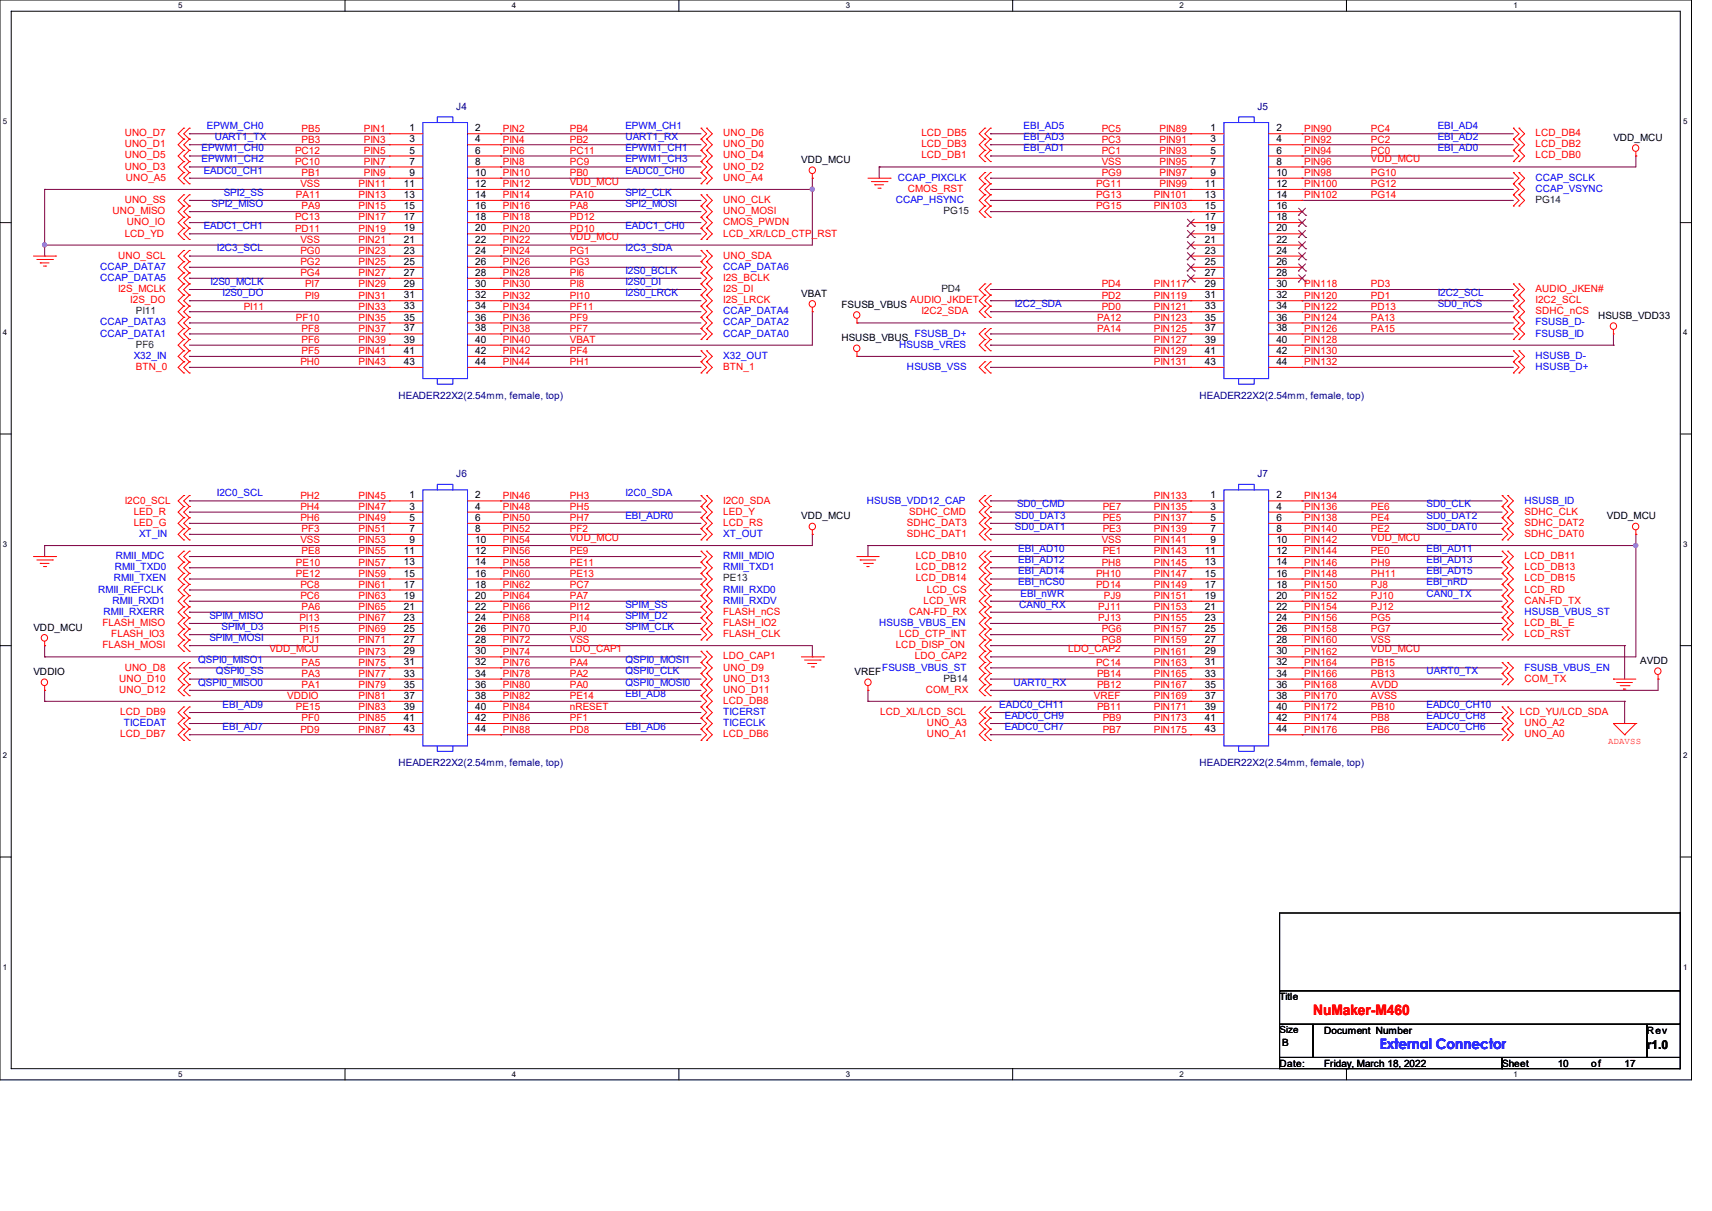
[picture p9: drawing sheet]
<svg xmlns="http://www.w3.org/2000/svg" width="297mm" height="210mm" viewBox="0 0 297 210" stroke-linecap="round" stroke-linejoin="round" font-family="sans-serif">
<defs><g id="words">
<text font-size="2.5" fill="#f00" x="227.8" y="176.1">NuMaker-M460</text>
<text font-size="2.5" fill="#00f" x="239.4" y="181.9">External Connector</text>
<text font-size="2.1" x="285.7" y="181.9">r1.0</text>
<g font-size="1.7" fill="#f00">
<text x="21.6" y="23.6">UNO_D7</text>
<text x="52.3" y="22.8">PB5</text>
<text x="63.1" y="22.8">PIN1</text>
<text x="87.2" y="22.8">PIN2</text>
<text x="98.8" y="22.8">PB4</text>
<text x="125.5" y="23.6">UNO_D6</text>
<text x="159.8" y="23.6">LCD_DB5</text>
<text x="191.1" y="22.8">PC5</text>
<text x="201.2" y="22.8">PIN89</text>
<text x="226.3" y="22.8">PIN90</text>
<text x="237.8" y="22.8">PC4</text>
<text x="266.4" y="23.6">LCD_DB4</text>
<text x="21.6" y="29.4">UNO_D3</text>
<text x="21.6" y="27.5">UNO_D5</text>
<text x="21.6" y="25.6">UNO_D1</text>
<text x="51.2" y="26.7">PC12</text>
<text x="51.2" y="28.6">PC10</text>
<text x="52.3" y="24.7">PB3</text>
<text x="63.1" y="24.7">PIN3</text>
<text x="63.1" y="26.7">PIN5</text>
<text x="63.1" y="28.6">PIN7</text>
<text x="87.2" y="24.7">PIN4</text>
<text x="87.2" y="26.7">PIN6</text>
<text x="87.2" y="28.6">PIN8</text>
<text x="98.8" y="24.7">PB2</text>
<text x="98.8" y="26.7">PC11</text>
<text x="98.8" y="28.6">PC9</text>
<text x="125.5" y="29.4">UNO_D2</text>
<text x="125.5" y="27.5">UNO_D4</text>
<text x="125.5" y="25.6">UNO_D0</text>
<text x="159.8" y="27.5">LCD_DB1</text>
<text x="159.8" y="25.6">LCD_DB3</text>
<text x="191.1" y="24.7">PC3</text>
<text x="191.1" y="26.7">PC1</text>
<text x="191.1" y="28.6">VSS</text>
<text x="201.2" y="24.7">PIN91</text>
<text x="201.2" y="26.7">PIN93</text>
<text x="201.2" y="28.6">PIN95</text>
<text x="226.3" y="24.7">PIN92</text>
<text x="226.3" y="26.7">PIN94</text>
<text x="226.3" y="28.6">PIN96</text>
<text x="237.8" y="24.7">PC2</text>
<text x="237.8" y="26.7">PC0</text>
<text x="237.8" y="28.2">VDD_MCU</text>
<text x="266.4" y="27.5">LCD_DB0</text>
<text x="266.4" y="25.6">LCD_DB2</text>
<text x="21.6" y="35.2">UNO_SS</text>
<text x="21.8" y="31.4">UNO_A5</text>
<text x="51.3" y="34.4">PA11</text>
<text x="52.1" y="32.5">VSS</text>
<text x="52.3" y="30.5">PB1</text>
<text x="62.2" y="32.5">PIN11</text>
<text x="62.2" y="34.4">PIN13</text>
<text x="63.1" y="30.5">PIN9</text>
<text x="87.2" y="30.5">PIN10</text>
<text x="87.2" y="32.5">PIN12</text>
<text x="87.2" y="34.4">PIN14</text>
<text x="98.8" y="32">VDD_MCU</text>
<text x="98.8" y="30.5">PB0</text>
<text x="98.8" y="34.4">PA10</text>
<text x="125.5" y="31.4">UNO_A4</text>
<text x="125.5" y="35.2">UNO_CLK</text>
<text x="157.5" y="33.3">CMOS_RST</text>
<text x="190.2" y="32.5">PG11</text>
<text x="190.2" y="34.4">PG13</text>
<text x="191.1" y="30.5">PG9</text>
<text x="200.2" y="34.4">PIN101</text>
<text x="201.2" y="30.5">PIN97</text>
<text x="201.2" y="32.5">PIN99</text>
<text x="226.3" y="30.5">PIN98</text>
<text x="226.3" y="32.5">PIN100</text>
<text x="226.3" y="34.4">PIN102</text>
<text x="237.8" y="30.5">PG10</text>
<text x="237.8" y="32.5">PG12</text>
<text x="237.8" y="34.4">PG14</text>
<text x="19.5" y="37.1">UNO_MISO</text>
<text x="21.6" y="41">LCD_YD</text>
<text x="22" y="39.1">UNO_IO</text>
<text x="51.2" y="38.2">PC13</text>
<text x="51.2" y="40.2">PD11</text>
<text x="52.3" y="36.3">PA9</text>
<text x="62.2" y="36.3">PIN15</text>
<text x="62.2" y="38.2">PIN17</text>
<text x="62.2" y="40.2">PIN19</text>
<text x="87.2" y="36.3">PIN16</text>
<text x="87.2" y="38.2">PIN18</text>
<text x="87.2" y="40.2">PIN20</text>
<text x="98.8" y="41.7">VDD_MCU</text>
<text x="98.8" y="36.3">PA8</text>
<text x="98.8" y="38.2">PD12</text>
<text x="98.8" y="40.2">PD10</text>
<text x="125.5" y="37.1">UNO_MOSI</text>
<text x="125.5" y="41">LCD_XR/LCD_CTP_RST</text>
<text x="125.5" y="39.1">CMOS_PWDN</text>
<text x="190.2" y="36.3">PG15</text>
<text x="200.2" y="36.3">PIN103</text>
<text x="20.5" y="44.9">UNO_SCL</text>
<text x="52.1" y="42.1">VSS</text>
<text x="52.1" y="44">PG0</text>
<text x="52.1" y="46">PG2</text>
<text x="52.1" y="47.9">PG4</text>
<text x="62.2" y="42.1">PIN21</text>
<text x="62.2" y="44">PIN23</text>
<text x="62.2" y="46">PIN25</text>
<text x="62.2" y="47.9">PIN27</text>
<text x="87.2" y="42.1">PIN22</text>
<text x="87.2" y="44">PIN24</text>
<text x="87.2" y="46">PIN26</text>
<text x="87.2" y="47.9">PIN28</text>
<text x="98.8" y="44">PG1</text>
<text x="98.8" y="46">PG3</text>
<text x="98.8" y="47.9">PI6</text>
<text x="125.5" y="44.9">UNO_SDA</text>
<text x="20.5" y="50.7">I2S_MCLK</text>
<text x="22.6" y="52.6">I2S_DO</text>
<text x="42.3" y="53.7">PI11</text>
<text x="52.9" y="49.8">PI7</text>
<text x="52.9" y="51.8">PI9</text>
<text x="62.2" y="49.8">PIN29</text>
<text x="62.2" y="51.8">PIN31</text>
<text x="62.2" y="53.7">PIN33</text>
<text x="87.2" y="49.8">PIN30</text>
<text x="87.2" y="51.8">PIN32</text>
<text x="87.2" y="53.7">PIN34</text>
<text x="98.8" y="49.8">PI8</text>
<text x="98.8" y="51.8">PI10</text>
<text x="98.8" y="53.7">PF11</text>
<text x="125.5" y="52.6">I2S_LRCK</text>
<text x="125.5" y="50.7">I2S_DI</text>
<text x="125.5" y="48.7">I2S_BCLK</text>
<text x="157.9" y="52.6">AUDIO_JKDET</text>
<text x="191.1" y="49.8">PD4</text>
<text x="191.1" y="51.8">PD2</text>
<text x="191.1" y="53.7">PD0</text>
<text x="200.2" y="49.8">PIN117</text>
<text x="200.2" y="51.8">PIN119</text>
<text x="200.2" y="53.7">PIN121</text>
<text x="226.3" y="49.8">PIN118</text>
<text x="226.3" y="53.7">PIN122</text>
<text x="226.3" y="51.8">PIN120</text>
<text x="237.8" y="49.8">PD3</text>
<text x="237.8" y="53.7">PD13</text>
<text x="237.8" y="51.8">PD1</text>
<text x="266.4" y="52.6">I2C2_SCL</text>
<text x="266.4" y="50.7">AUDIO_JKEN#</text>
<text x="51.3" y="55.6">PF10</text>
<text x="52.3" y="57.5">PF8</text>
<text x="52.3" y="59.5">PF6</text>
<text x="62.2" y="57.5">PIN37</text>
<text x="62.2" y="59.5">PIN39</text>
<text x="62.2" y="55.6">PIN35</text>
<text x="87.2" y="57.5">PIN38</text>
<text x="87.2" y="59.5">PIN40</text>
<text x="87.2" y="55.6">PIN36</text>
<text x="98.8" y="57.5">PF7</text>
<text x="98.8" y="59.5">VBAT</text>
<text x="98.8" y="55.6">PF9</text>
<text x="159.8" y="54.5">I2C2_SDA</text>
<text x="190.3" y="57.5">PA14</text>
<text x="190.3" y="55.6">PA12</text>
<text x="200.2" y="57.5">PIN125</text>
<text x="200.2" y="59.5">PIN127</text>
<text x="200.2" y="55.6">PIN123</text>
<text x="226.3" y="57.5">PIN126</text>
<text x="226.3" y="59.5">PIN128</text>
<text x="226.3" y="55.6">PIN124</text>
<text x="237.8" y="57.5">PA15</text>
<text x="237.8" y="55.6">PA13</text>
<text x="266.4" y="54.5">SDHC_nCS</text>
<text x="23.6" y="64.2">BTN_0</text>
<text x="52.1" y="63.3">PH0</text>
<text x="52.3" y="61.4">PF5</text>
<text x="62.2" y="61.4">PIN41</text>
<text x="62.2" y="63.3">PIN43</text>
<text x="87.2" y="61.4">PIN42</text>
<text x="87.2" y="63.3">PIN44</text>
<text x="98.8" y="61.4">PF4</text>
<text x="98.8" y="63.3">PH1</text>
<text x="125.5" y="64.2">BTN_1</text>
<text x="200.2" y="61.4">PIN129</text>
<text x="200.2" y="63.3">PIN131</text>
<text x="226.3" y="61.4">PIN130</text>
<text x="226.3" y="63.3">PIN132</text>
<text x="21.6" y="87.3">I2C0_SCL</text>
<text x="23.2" y="89.3">LED_R</text>
<text x="52.1" y="86.5">PH2</text>
<text x="52.1" y="88.4">PH4</text>
<text x="62.2" y="86.5">PIN45</text>
<text x="62.2" y="88.4">PIN47</text>
<text x="87.2" y="86.5">PIN46</text>
<text x="87.2" y="88.4">PIN48</text>
<text x="98.8" y="86.5">PH3</text>
<text x="98.8" y="88.4">PH5</text>
<text x="125.5" y="87.3">I2C0_SDA</text>
<text x="125.5" y="89.3">LED_Y</text>
<text x="157.7" y="89.3">SDHC_CMD</text>
<text x="191.3" y="88.4">PE7</text>
<text x="200.2" y="86.5">PIN133</text>
<text x="200.2" y="88.4">PIN135</text>
<text x="226.3" y="86.5">PIN134</text>
<text x="226.3" y="88.4">PIN136</text>
<text x="237.8" y="88.4">PE6</text>
<text x="264.5" y="89.3">SDHC_CLK</text>
<text x="23.2" y="91.2">LED_G</text>
<text x="52.1" y="90.4">PH6</text>
<text x="52.1" y="94.2">VSS</text>
<text x="52.3" y="92.3">PF3</text>
<text x="62.2" y="90.4">PIN49</text>
<text x="62.2" y="92.3">PIN51</text>
<text x="62.2" y="94.2">PIN53</text>
<text x="87.2" y="90.4">PIN50</text>
<text x="87.2" y="92.3">PIN52</text>
<text x="87.2" y="94.2">PIN54</text>
<text x="98.8" y="93.8">VDD_MCU</text>
<text x="98.8" y="90.4">PH7</text>
<text x="98.8" y="92.3">PF2</text>
<text x="125.5" y="91.2">LCD_RS</text>
<text x="157.3" y="93.1">SDHC_DAT1</text>
<text x="157.3" y="91.2">SDHC_DAT3</text>
<text x="191.1" y="94.2">VSS</text>
<text x="191.3" y="90.4">PE5</text>
<text x="191.3" y="92.3">PE3</text>
<text x="200.2" y="90.4">PIN137</text>
<text x="200.2" y="92.3">PIN139</text>
<text x="200.2" y="94.2">PIN141</text>
<text x="226.3" y="90.4">PIN138</text>
<text x="226.3" y="92.3">PIN140</text>
<text x="226.3" y="94.2">PIN142</text>
<text x="237.8" y="90.4">PE4</text>
<text x="237.8" y="92.3">PE2</text>
<text x="237.8" y="93.8">VDD_MCU</text>
<text x="264.5" y="93.1">SDHC_DAT0</text>
<text x="264.5" y="91.2">SDHC_DAT2</text>
<text x="51.3" y="98.1">PE10</text>
<text x="51.3" y="100">PE12</text>
<text x="52.1" y="101.9">PC8</text>
<text x="52.3" y="96.1">PE8</text>
<text x="62.2" y="96.1">PIN55</text>
<text x="62.2" y="98.1">PIN57</text>
<text x="62.2" y="100">PIN59</text>
<text x="62.2" y="101.9">PIN61</text>
<text x="87.2" y="96.1">PIN56</text>
<text x="87.2" y="98.1">PIN58</text>
<text x="87.2" y="100">PIN60</text>
<text x="87.2" y="101.9">PIN62</text>
<text x="98.8" y="96.1">PE9</text>
<text x="98.8" y="98.1">PE11</text>
<text x="98.8" y="100">PE13</text>
<text x="98.8" y="101.9">PC7</text>
<text x="158.9" y="97">LCD_DB10</text>
<text x="158.9" y="98.9">LCD_DB12</text>
<text x="158.9" y="100.8">LCD_DB14</text>
<text x="190.2" y="100">PH10</text>
<text x="190.2" y="101.9">PD14</text>
<text x="191.1" y="98.1">PH8</text>
<text x="191.3" y="96.1">PE1</text>
<text x="200.2" y="96.1">PIN143</text>
<text x="200.2" y="98.1">PIN145</text>
<text x="200.2" y="100">PIN147</text>
<text x="200.2" y="101.9">PIN149</text>
<text x="226.3" y="98.1">PIN146</text>
<text x="226.3" y="96.1">PIN144</text>
<text x="226.3" y="100">PIN148</text>
<text x="226.3" y="101.9">PIN150</text>
<text x="237.8" y="98.1">PH9</text>
<text x="237.8" y="96.1">PE0</text>
<text x="237.8" y="100">PH11</text>
<text x="237.8" y="101.9">PJ8</text>
<text x="264.5" y="97">LCD_DB11</text>
<text x="264.5" y="98.9">LCD_DB13</text>
<text x="264.5" y="100.8">LCD_DB15</text>
<text x="51.9" y="107.7">PI13</text>
<text x="52.1" y="103.9">PC6</text>
<text x="52.3" y="105.8">PA6</text>
<text x="62.2" y="103.9">PIN63</text>
<text x="62.2" y="105.8">PIN65</text>
<text x="62.2" y="107.7">PIN67</text>
<text x="87.2" y="103.9">PIN64</text>
<text x="87.2" y="105.8">PIN66</text>
<text x="87.2" y="107.7">PIN68</text>
<text x="98.8" y="103.9">PA7</text>
<text x="98.8" y="105.8">PI12</text>
<text x="98.8" y="107.7">PI14</text>
<text x="125.5" y="106.6">FLASH_nCS</text>
<text x="157.7" y="106.6">CAN-FD_RX</text>
<text x="160.2" y="104.7">LCD_WR</text>
<text x="160.8" y="102.8">LCD_CS</text>
<text x="190.5" y="105.8">PJ11</text>
<text x="190.5" y="107.7">PJ13</text>
<text x="191.5" y="103.9">PJ9</text>
<text x="200.2" y="103.9">PIN151</text>
<text x="200.2" y="105.8">PIN153</text>
<text x="200.2" y="107.7">PIN155</text>
<text x="226.3" y="105.8">PIN154</text>
<text x="226.3" y="103.9">PIN152</text>
<text x="226.3" y="107.7">PIN156</text>
<text x="237.8" y="105.8">PJ12</text>
<text x="237.8" y="103.9">PJ10</text>
<text x="237.8" y="107.7">PG5</text>
<text x="264.5" y="104.7">CAN-FD_TX</text>
<text x="264.5" y="102.8">LCD_RD</text>
<text x="17.8" y="112.4">FLASH_MOSI</text>
<text x="17.8" y="108.6">FLASH_MISO</text>
<text x="19.3" y="110.5">FLASH_IO3</text>
<text x="46.7" y="113.1">VDD_MCU</text>
<text x="51.9" y="109.7">PI15</text>
<text x="52.5" y="111.6">PJ1</text>
<text x="62.2" y="109.7">PIN69</text>
<text x="62.2" y="111.6">PIN71</text>
<text x="62.2" y="113.5">PIN73</text>
<text x="87.2" y="109.7">PIN70</text>
<text x="87.2" y="111.6">PIN72</text>
<text x="87.2" y="113.5">PIN74</text>
<text x="98.8" y="113.1">LDO_CAP1</text>
<text x="98.8" y="109.7">PJ0</text>
<text x="98.8" y="111.6">VSS</text>
<text x="125.5" y="110.5">FLASH_CLK</text>
<text x="125.5" y="108.6">FLASH_IO2</text>
<text x="155.4" y="112.4">LCD_DISP_ON</text>
<text x="156" y="110.5">LCD_CTP_INT</text>
<text x="185.3" y="113.1">LDO_CAP2</text>
<text x="191.1" y="109.7">PG6</text>
<text x="191.1" y="111.6">PG8</text>
<text x="200.2" y="109.7">PIN157</text>
<text x="200.2" y="111.6">PIN159</text>
<text x="200.2" y="113.5">PIN161</text>
<text x="226.3" y="109.7">PIN158</text>
<text x="226.3" y="113.5">PIN162</text>
<text x="226.3" y="111.6">PIN160</text>
<text x="237.8" y="109.7">PG7</text>
<text x="237.8" y="111.6">VSS</text>
<text x="237.8" y="113.1">VDD_MCU</text>
<text x="264.5" y="108.6">LCD_BL_E</text>
<text x="264.5" y="110.5">LCD_RST</text>
<text x="20.7" y="118.2">UNO_D10</text>
<text x="21.6" y="116.3">UNO_D8</text>
<text x="52.3" y="115.4">PA5</text>
<text x="52.3" y="117.4">PA3</text>
<text x="52.3" y="119.3">PA1</text>
<text x="62.2" y="115.4">PIN75</text>
<text x="62.2" y="117.4">PIN77</text>
<text x="62.2" y="119.3">PIN79</text>
<text x="87.2" y="115.4">PIN76</text>
<text x="87.2" y="117.4">PIN78</text>
<text x="87.2" y="119.3">PIN80</text>
<text x="98.8" y="115.4">PA4</text>
<text x="98.8" y="117.4">PA2</text>
<text x="98.8" y="119.3">PA0</text>
<text x="125.5" y="116.3">UNO_D9</text>
<text x="125.5" y="118.2">UNO_D13</text>
<text x="125.5" y="114.3">LDO_CAP1</text>
<text x="158.7" y="114.3">LDO_CAP2</text>
<text x="190.2" y="115.4">PC14</text>
<text x="190.3" y="117.4">PB14</text>
<text x="190.3" y="119.3">PB12</text>
<text x="200.2" y="115.4">PIN163</text>
<text x="200.2" y="117.4">PIN165</text>
<text x="200.2" y="119.3">PIN167</text>
<text x="226.3" y="115.4">PIN164</text>
<text x="226.3" y="117.4">PIN166</text>
<text x="226.3" y="119.3">PIN168</text>
<text x="237.8" y="115.4">PB15</text>
<text x="237.8" y="117.4">PB13</text>
<text x="237.8" y="119.3">AVDD</text>
<text x="264.5" y="118.2">COM_TX</text>
<text x="20.7" y="120.1">UNO_D12</text>
<text x="20.9" y="124">LCD_DB9</text>
<text x="49.8" y="121.2">VDDIO</text>
<text x="51.3" y="123.2">PE15</text>
<text x="52.3" y="125.1">PF0</text>
<text x="62.2" y="121.2">PIN81</text>
<text x="62.2" y="123.2">PIN83</text>
<text x="62.2" y="125.1">PIN85</text>
<text x="87.2" y="121.2">PIN82</text>
<text x="87.2" y="123.2">PIN84</text>
<text x="87.2" y="125.1">PIN86</text>
<text x="98.8" y="121.2">PE14</text>
<text x="98.8" y="123.2">nRESET</text>
<text x="98.8" y="125.1">PF1</text>
<text x="125.5" y="120.1">UNO_D11</text>
<text x="125.5" y="122.1">LCD_DB8</text>
<text x="152.7" y="124">LCD_XL/LCD_SCL</text>
<text x="160.6" y="120.1">COM_RX</text>
<text x="160.8" y="125.9">UNO_A3</text>
<text x="189.8" y="121.2">VREF</text>
<text x="190.3" y="123.2">PB11</text>
<text x="191.3" y="125.1">PB9</text>
<text x="200.2" y="121.2">PIN169</text>
<text x="200.2" y="123.2">PIN171</text>
<text x="200.2" y="125.1">PIN173</text>
<text x="226.3" y="121.2">PIN170</text>
<text x="226.3" y="125.1">PIN174</text>
<text x="226.3" y="123.2">PIN172</text>
<text x="237.8" y="121.2">AVSS</text>
<text x="237.8" y="125.1">PB8</text>
<text x="237.8" y="123.2">PB10</text>
<text x="263.7" y="124">LCD_YU/LCD_SDA</text>
<text x="264.5" y="125.9">UNO_A2</text>
<text x="20.9" y="127.9">LCD_DB7</text>
<text x="52.1" y="127">PD9</text>
<text x="62.2" y="127">PIN87</text>
<text x="87.2" y="127">PIN88</text>
<text x="98.8" y="127">PD8</text>
<text x="125.5" y="127.9">LCD_DB6</text>
<text x="160.8" y="127.9">UNO_A1</text>
<text x="191.3" y="127">PB7</text>
<text x="200.2" y="127">PIN175</text>
<text x="226.3" y="127">PIN176</text>
<text x="237.8" y="127">PB6</text>
<text x="264.5" y="127.9">UNO_A0</text>
</g>
<g font-size="1.7" fill="#00f">
<text x="35.9" y="22.4">EPWM_CH0</text>
<text x="108.5" y="22.4">EPWM_CH1</text>
<text x="177.6" y="22.4">EBI_AD5</text>
<text x="249.4" y="22.4">EBI_AD4</text>
<text x="35" y="26.2">EPWM1_CH0</text>
<text x="35" y="28.2">EPWM1_CH2</text>
<text x="37.3" y="24.3">UART1_TX</text>
<text x="108.5" y="24.3">UART1_RX</text>
<text x="108.5" y="26.2">EPWM1_CH1</text>
<text x="108.5" y="28.2">EPWM1_CH3</text>
<text x="177.6" y="24.3">EBI_AD3</text>
<text x="177.6" y="26.2">EBI_AD1</text>
<text x="249.4" y="24.3">EBI_AD2</text>
<text x="249.4" y="26.2">EBI_AD0</text>
<text x="35.3" y="30.1">EADC0_CH1</text>
<text x="36.7" y="35.9">SPI2_MISO</text>
<text x="38.8" y="34">SPI2_SS</text>
<text x="108.5" y="30.1">EADC0_CH0</text>
<text x="108.5" y="34">SPI2_CLK</text>
<text x="108.5" y="35.9">SPI2_MOSI</text>
<text x="155.4" y="35.2">CCAP_HSYNC</text>
<text x="155.8" y="31.4">CCAP_PIXCLK</text>
<text x="266.4" y="31.4">CCAP_SCLK</text>
<text x="266.4" y="33.3">CCAP_VSYNC</text>
<text x="35.3" y="39.7">EADC1_CH1</text>
<text x="108.5" y="39.7">EADC1_CH0</text>
<text x="17.4" y="46.8">CCAP_DATA7</text>
<text x="37.6" y="43.6">I2C3_SCL</text>
<text x="108.5" y="43.6">I2C3_SDA</text>
<text x="108.5" y="47.5">I2S0_BCLK</text>
<text x="125.5" y="46.8">CCAP_DATA6</text>
<text x="17.4" y="48.7">CCAP_DATA5</text>
<text x="36.5" y="49.4">I2S0_MCLK</text>
<text x="38.6" y="51.3">I2S0_DO</text>
<text x="108.5" y="49.4">I2S0_DI</text>
<text x="108.5" y="51.3">I2S0_LRCK</text>
<text x="176.1" y="53.3">I2C2_SDA</text>
<text x="249.4" y="53.3">SD0_nCS</text>
<text x="249.4" y="51.3">I2C2_SCL</text>
<text x="17.4" y="58.4">CCAP_DATA1</text>
<text x="17.4" y="56.4">CCAP_DATA3</text>
<text x="125.5" y="58.4">CCAP_DATA0</text>
<text x="125.5" y="56.4">CCAP_DATA2</text>
<text x="125.5" y="54.5">CCAP_DATA4</text>
<text x="158.7" y="58.4">FSUSB_D+</text>
<text x="266.4" y="56.4">FSUSB_D-</text>
<text x="266.4" y="58.4">FSUSB_ID</text>
<text x="23.2" y="62.2">X32_IN</text>
<text x="125.5" y="62.2">X32_OUT</text>
<text x="156" y="60.3">HSUSB_VRES</text>
<text x="157.3" y="64.2">HSUSB_VSS</text>
<text x="266.4" y="62.2">HSUSB_D-</text>
<text x="266.4" y="64.2">HSUSB_D+</text>
<text x="37.6" y="86.1">I2C0_SCL</text>
<text x="108.5" y="86.1">I2C0_SDA</text>
<text x="108.5" y="90">EBI_ADR0</text>
<text x="150.4" y="87.3">HSUSB_VDD12_CAP</text>
<text x="176.1" y="90">SD0_DAT3</text>
<text x="176.4" y="88">SD0_CMD</text>
<text x="247.5" y="90">SD0_DAT2</text>
<text x="247.5" y="88">SD0_CLK</text>
<text x="264.5" y="87.3">HSUSB_ID</text>
<text x="24.1" y="93.1">XT_IN</text>
<text x="125.5" y="93.1">XT_OUT</text>
<text x="176.1" y="91.9">SD0_DAT1</text>
<text x="176.7" y="95.7">EBI_AD10</text>
<text x="247.5" y="91.9">SD0_DAT0</text>
<text x="247.5" y="95.7">EBI_AD11</text>
<text x="19.7" y="100.8">RMII_TXEN</text>
<text x="19.9" y="98.9">RMII_TXD0</text>
<text x="20.1" y="97">RMII_MDC</text>
<text x="125.5" y="98.9">RMII_TXD1</text>
<text x="125.5" y="97">RMII_MDIO</text>
<text x="176.7" y="97.7">EBI_AD12</text>
<text x="176.7" y="99.6">EBI_AD14</text>
<text x="176.7" y="101.5">EBI_nCS0</text>
<text x="247.5" y="97.7">EBI_AD13</text>
<text x="247.5" y="99.6">EBI_AD15</text>
<text x="247.5" y="101.5">EBI_nRD</text>
<text x="17" y="102.8">RMII_REFCLK</text>
<text x="17.9" y="106.6">RMII_RXERR</text>
<text x="19.5" y="104.7">RMII_RXD1</text>
<text x="36.3" y="107.3">SPIM_MISO</text>
<text x="108.5" y="105.4">SPIM_SS</text>
<text x="108.5" y="107.3">SPIM_D2</text>
<text x="125.5" y="104.7">RMII_RXDV</text>
<text x="125.5" y="102.8">RMII_RXD0</text>
<text x="176.8" y="105.4">CAN0_RX</text>
<text x="177" y="103.5">EBI_nWR</text>
<text x="247.5" y="103.5">CAN0_TX</text>
<text x="264.5" y="106.6">HSUSB_VBUS_ST</text>
<text x="36.3" y="111.2">SPIM_MOSI</text>
<text x="38.4" y="109.3">SPIM_D3</text>
<text x="108.5" y="109.3">SPIM_CLK</text>
<text x="152.5" y="108.6">HSUSB_VBUS_EN</text>
<text x="34.4" y="115">QSPI0_MISO1</text>
<text x="34.4" y="118.9">QSPI0_MISO0</text>
<text x="37.5" y="117">QSPI0_SS</text>
<text x="108.5" y="115">QSPI0_MOSI1</text>
<text x="108.5" y="117">QSPI0_CLK</text>
<text x="108.5" y="118.9">QSPI0_MOSI0</text>
<text x="153.1" y="116.3">FSUSB_VBUS_ST</text>
<text x="175.8" y="118.9">UART0_RX</text>
<text x="247.5" y="117">UART0_TX</text>
<text x="264.5" y="116.3">FSUSB_VBUS_EN</text>
<text x="21.5" y="125.9">TICEDAT</text>
<text x="38.6" y="122.8">EBI_AD9</text>
<text x="108.5" y="120.8">EBI_AD8</text>
<text x="125.5" y="125.9">TICECLK</text>
<text x="125.5" y="124">TICERST</text>
<text x="173.4" y="122.8">EADC0_CH11</text>
<text x="174.3" y="124.7">EADC0_CH9</text>
<text x="247.5" y="124.7">EADC0_CH8</text>
<text x="247.5" y="122.8">EADC0_CH10</text>
<text x="38.6" y="126.6">EBI_AD7</text>
<text x="108.5" y="126.6">EBI_AD6</text>
<text x="174.3" y="126.6">EADC0_CH7</text>
<text x="247.5" y="126.6">EADC0_CH6</text>
</g>
<g font-size="1.7">
<text x="71" y="22.8">1</text>
<text x="82.5" y="22.8">2</text>
<text x="210" y="22.8">1</text>
<text x="221.4" y="22.8">2</text>
<text x="71" y="24.7">3</text>
<text x="71" y="26.6">5</text>
<text x="71" y="28.5">7</text>
<text x="82.5" y="24.7">4</text>
<text x="82.5" y="26.6">6</text>
<text x="82.5" y="28.5">8</text>
<text x="139" y="28.3">VDD_MCU</text>
<text x="210" y="24.7">3</text>
<text x="210" y="26.6">5</text>
<text x="210" y="28.5">7</text>
<text x="221.4" y="24.7">4</text>
<text x="221.4" y="26.6">6</text>
<text x="221.4" y="28.5">8</text>
<text x="279.9" y="24.4">VDD_MCU</text>
<text x="70.1" y="32.4">11</text>
<text x="70.1" y="34.3">13</text>
<text x="71" y="30.5">9</text>
<text x="82.5" y="30.5">10</text>
<text x="82.5" y="32.4">12</text>
<text x="82.5" y="34.3">14</text>
<text x="209" y="32.4">11</text>
<text x="209" y="34.3">13</text>
<text x="210" y="30.5">9</text>
<text x="221.4" y="30.5">10</text>
<text x="221.4" y="32.4">12</text>
<text x="221.4" y="34.3">14</text>
<text x="70.1" y="36.3">15</text>
<text x="70.1" y="38.2">17</text>
<text x="70.1" y="40.1">19</text>
<text x="82.5" y="36.3">16</text>
<text x="82.5" y="38.2">18</text>
<text x="82.5" y="40.1">20</text>
<text x="209" y="36.3">15</text>
<text x="209" y="38.2">17</text>
<text x="209" y="40.1">19</text>
<text x="221.4" y="36.3">16</text>
<text x="221.4" y="38.2">18</text>
<text x="221.4" y="40.1">20</text>
<text x="70.1" y="42.1">21</text>
<text x="70.1" y="44">23</text>
<text x="70.1" y="45.9">25</text>
<text x="70.1" y="47.8">27</text>
<text x="82.5" y="42.1">22</text>
<text x="82.5" y="44">24</text>
<text x="82.5" y="45.9">26</text>
<text x="82.5" y="47.8">28</text>
<text x="209" y="42.1">21</text>
<text x="209" y="44">23</text>
<text x="209" y="45.9">25</text>
<text x="209" y="47.8">27</text>
<text x="221.4" y="42.1">22</text>
<text x="221.4" y="44">24</text>
<text x="221.4" y="45.9">26</text>
<text x="221.4" y="47.8">28</text>
<text x="70.1" y="49.8">29</text>
<text x="70.1" y="51.7">31</text>
<text x="70.1" y="53.6">33</text>
<text x="82.5" y="49.8">30</text>
<text x="82.5" y="51.7">32</text>
<text x="82.5" y="53.6">34</text>
<text x="139" y="51.4">VBAT</text>
<text x="146" y="53.3">FSUSB_VBUS</text>
<text x="209" y="49.8">29</text>
<text x="209" y="51.7">31</text>
<text x="209" y="53.6">33</text>
<text x="221.4" y="49.8">30</text>
<text x="221.4" y="51.7">32</text>
<text x="221.4" y="53.6">34</text>
<text x="70.1" y="55.6">35</text>
<text x="70.1" y="57.5">37</text>
<text x="70.1" y="59.4">39</text>
<text x="82.5" y="55.6">36</text>
<text x="82.5" y="57.5">38</text>
<text x="82.5" y="59.4">40</text>
<text x="146" y="59.1">HSUSB_VBUS</text>
<text x="209" y="55.6">35</text>
<text x="209" y="57.5">37</text>
<text x="209" y="59.4">39</text>
<text x="221.4" y="55.6">36</text>
<text x="221.4" y="57.5">38</text>
<text x="221.4" y="59.4">40</text>
<text x="277.2" y="55.3">HSUSB_VDD33</text>
<text x="70.1" y="61.4">41</text>
<text x="70.1" y="63.3">43</text>
<text x="82.5" y="61.4">42</text>
<text x="82.5" y="63.3">44</text>
<text x="209" y="61.4">41</text>
<text x="209" y="63.3">43</text>
<text x="221.4" y="61.4">42</text>
<text x="221.4" y="63.3">44</text>
<text x="71" y="86.4">1</text>
<text x="71" y="88.4">3</text>
<text x="82.5" y="86.4">2</text>
<text x="82.5" y="88.4">4</text>
<text x="210" y="86.4">1</text>
<text x="210" y="88.4">3</text>
<text x="221.4" y="86.4">2</text>
<text x="221.4" y="88.4">4</text>
<text x="71" y="90.3">5</text>
<text x="71" y="92.2">7</text>
<text x="71" y="94.2">9</text>
<text x="82.5" y="90.3">6</text>
<text x="82.5" y="92.2">8</text>
<text x="82.5" y="94.2">10</text>
<text x="139" y="90">VDD_MCU</text>
<text x="210" y="90.3">5</text>
<text x="210" y="92.2">7</text>
<text x="210" y="94.2">9</text>
<text x="221.4" y="90.3">6</text>
<text x="221.4" y="92.2">8</text>
<text x="221.4" y="94.2">10</text>
<text x="278.8" y="90">VDD_MCU</text>
<text x="70.1" y="96.1">11</text>
<text x="70.1" y="98">13</text>
<text x="70.1" y="100">15</text>
<text x="70.1" y="101.9">17</text>
<text x="82.5" y="96.1">12</text>
<text x="82.5" y="98">14</text>
<text x="82.5" y="100">16</text>
<text x="82.5" y="101.9">18</text>
<text x="209" y="96.1">11</text>
<text x="209" y="98">13</text>
<text x="209" y="100">15</text>
<text x="209" y="101.9">17</text>
<text x="221.4" y="96.1">12</text>
<text x="221.4" y="98">14</text>
<text x="221.4" y="100">16</text>
<text x="221.4" y="101.9">18</text>
<text x="70.1" y="103.8">19</text>
<text x="70.1" y="105.7">21</text>
<text x="70.1" y="107.7">23</text>
<text x="82.5" y="103.8">20</text>
<text x="82.5" y="105.7">22</text>
<text x="82.5" y="107.7">24</text>
<text x="209" y="103.8">19</text>
<text x="209" y="105.7">21</text>
<text x="209" y="107.7">23</text>
<text x="221.4" y="103.8">20</text>
<text x="221.4" y="105.7">22</text>
<text x="221.4" y="107.7">24</text>
<text x="5.8" y="109.3">VDD_MCU</text>
<text x="70.1" y="109.6">25</text>
<text x="70.1" y="111.5">27</text>
<text x="70.1" y="113.5">29</text>
<text x="82.5" y="109.6">26</text>
<text x="82.5" y="111.5">28</text>
<text x="82.5" y="113.5">30</text>
<text x="209" y="109.6">25</text>
<text x="209" y="111.5">27</text>
<text x="209" y="113.5">29</text>
<text x="221.4" y="109.6">26</text>
<text x="221.4" y="111.5">28</text>
<text x="221.4" y="113.5">30</text>
<text x="5.8" y="117">VDDIO</text>
<text x="70.1" y="115.4">31</text>
<text x="70.1" y="117.3">33</text>
<text x="70.1" y="119.3">35</text>
<text x="82.5" y="115.4">32</text>
<text x="82.5" y="117.3">34</text>
<text x="82.5" y="119.3">36</text>
<text x="148.2" y="117">VREF</text>
<text x="209" y="115.4">31</text>
<text x="209" y="117.3">33</text>
<text x="209" y="119.3">35</text>
<text x="221.4" y="115.4">32</text>
<text x="221.4" y="117.3">34</text>
<text x="221.4" y="119.3">36</text>
<text x="284.6" y="115.1">AVDD</text>
<text x="70.1" y="121.2">37</text>
<text x="70.1" y="123.1">39</text>
<text x="70.1" y="125">41</text>
<text x="82.5" y="121.2">38</text>
<text x="82.5" y="123.1">40</text>
<text x="82.5" y="125">42</text>
<text x="209" y="121.2">37</text>
<text x="209" y="123.1">39</text>
<text x="209" y="125">41</text>
<text x="221.4" y="121.2">38</text>
<text x="221.4" y="123.1">40</text>
<text x="221.4" y="125">42</text>
<text x="70.1" y="127">43</text>
<text x="82.5" y="127">44</text>
<text x="209" y="127">43</text>
<text x="221.4" y="127">44</text>
<text x="222" y="173.4">Title</text>
<text x="222" y="179.2">Size</text>
<text x="229.7" y="179.2">Document Number</text>
<text x="285.7" y="179.2">Rev</text>
<text x="222" y="185">Date:</text>
<text x="222.4" y="181.4">B</text>
<text x="229.7" y="185">Friday, March 18, 2022</text>
<text x="260.6" y="185">Sheet</text>
<text x="270.2" y="185">10</text>
<text x="276.1" y="185">of</text>
<text x="281.8" y="185">17</text>
</g>
<g font-size="1.7" fill="#000080">
<text x="79.2" y="19">J4</text>
<text x="218.1" y="19">J5</text>
<text x="69.1" y="69.2">HEADER22X2(2.54mm, female, top)</text>
<text x="208.1" y="69.2">HEADER22X2(2.54mm, female, top)</text>
<text x="79.2" y="82.7">J6</text>
<text x="218.1" y="82.7">J7</text>
<text x="69.1" y="132.9">HEADER22X2(2.54mm, female, top)</text>
<text x="208.1" y="132.9">HEADER22X2(2.54mm, female, top)</text>
</g>
<g font-size="1.7" fill="#008000">
<text x="266.4" y="35.2">PG14</text>
<text x="163.7" y="37.1">PG15</text>
<text x="163.3" y="50.7">PD4</text>
<text x="23.6" y="54.5">PI11</text>
<text x="23.6" y="60.3">PF6</text>
<text x="125.5" y="100.8">PE13</text>
<text x="163.7" y="118.2">PB14</text>
</g>
<text font-size="1.6" fill="#f00" x="279" y="129">ADAVSS</text>
<g font-size="1.4">
<text x="30.9" y="1.4">5</text>
<text x="88.8" y="1.4">4</text>
<text x="146.7" y="1.4">3</text>
<text x="204.6" y="1.4">2</text>
<text x="262.6" y="1.4">1</text>
<text x=".5" y="21.5">5</text>
<text x="292" y="21.5">5</text>
<text x=".5" y="58.2">4</text>
<text x="292" y="58.2">4</text>
<text x=".5" y="94.8">3</text>
<text x="292" y="94.8">3</text>
<text x=".5" y="131.5">2</text>
<text x="292" y="131.5">2</text>
<text x=".5" y="168.2">1</text>
<text x="292" y="168.2">1</text>
<text x="30.9" y="186.8">5</text>
<text x="88.8" y="186.8">4</text>
<text x="146.7" y="186.8">3</text>
<text x="204.6" y="186.8">2</text>
<text x="262.6" y="186.8">1</text>
</g>
</g></defs>
<path d="M0 0h293.5v187.3h-293.5zM1.9 1.9h289.6v183.4h-289.6z" fill="none" stroke="#000" stroke-width=".17"/>
<g fill="#fff">
<path d="M30.9 .2h.8v1.5h-.8z"/>
<path d="M30.9 185.5h.8v1.6h-.8z"/>
</g>
<path d="M59.9 0v1.9M59.9 185.3v2" fill="none" stroke="#000" stroke-width=".17"/>
<g fill="#fff">
<path d="M88.8 .2h.8v1.5h-.8z"/>
<path d="M88.8 185.5h.8v1.6h-.8z"/>
</g>
<path d="M117.8 0v1.9M117.8 185.3v2" fill="none" stroke="#000" stroke-width=".17"/>
<g fill="#fff">
<path d="M146.7 .2h.8v1.5h-.8z"/>
<path d="M146.7 185.5h.8v1.6h-.8z"/>
</g>
<path d="M175.7 0v1.9M175.7 185.3v2" fill="none" stroke="#000" stroke-width=".17"/>
<g fill="#fff">
<path d="M204.6 .2h.8v1.5h-.8z"/>
<path d="M204.6 185.5h.8v1.6h-.8z"/>
</g>
<path d="M233.6 0v1.9M233.6 185.3v2" fill="none" stroke="#000" stroke-width=".17"/>
<g fill="#fff">
<path d="M262.6 .2h.7v1.5h-.7z"/>
<path d="M262.6 185.5h.7v1.6h-.7z"/>
<path d="M.5 20.3h.8v1.5h-.8z"/>
<path d="M292 20.3h.8v1.5h-.8z"/>
<path d="M.5 56.9h.8v1.6h-.8z"/>
<path d="M292 56.9h.8v1.6h-.8z"/>
</g>
<path d="M0 38.6h1.9M291.5 38.6h2" fill="none" stroke="#000" stroke-width=".17"/>
<g fill="#fff">
<path d="M.5 93.6h.8v1.5h-.8z"/>
<path d="M292 93.6h.8v1.5h-.8z"/>
</g>
<path d="M0 75.3h1.9M291.5 75.3h2" fill="none" stroke="#000" stroke-width=".17"/>
<g fill="#fff">
<path d="M.5 130.3h.8v1.5h-.8z"/>
<path d="M292 130.3h.8v1.5h-.8z"/>
</g>
<path d="M0 112h1.9M291.5 112h2" fill="none" stroke="#000" stroke-width=".17"/>
<g fill="#fff">
<path d="M.5 167h.8v1.5h-.8z"/>
<path d="M292 167h.8v1.5h-.8z"/>
</g>
<path d="M0 148.6h1.9M222 158.3h69.5v13.5h-69.5zM291.5 148.6h2M222 171.8h69.5v5.8h-69.5zM222 177.6h5.8v5.8h-5.8zM227.8 177.6h57.9v5.8h-57.9zM285.7 177.6h5.8v5.8h-5.8zM222 183.4h38.6v1.9h-38.6zM260.6 183.4h30.9v1.9h-30.9z" fill="none" stroke="#000" stroke-width=".17"/>
<g fill="none" stroke="#800040" stroke-width=".17">
<path d="M7.7 32.9h.1M7.7 32.9h59.9M7.7 32.9v11.5M32.9 23.2h.1M32.9 25.1h.1M32.9 27.1h.1M32.9 29h.1M32.9 30.9h.1M32.9 34.8h.1M32.9 36.7h.1M32.9 38.6h.1M32.9 23.2h34.7"/>
<path d="M32.9 25.1h34.7M32.9 27.1h34.7M32.9 29h34.7M32.9 30.9h34.7M32.9 34.8h34.7M32.9 36.7h34.7M32.9 38.6h34.7M86.9 23.2h.1M86.9 25.1h.1M86.9 27.1h.1M86.9 29h.1M86.9 30.9h.1"/>
<path d="M86.9 32.9h.1M86.9 34.8h.1M86.9 36.7h.1M86.9 38.6h.1M86.9 23.2h34.7M86.9 25.1h34.7M86.9 27.1h34.7M86.9 29h34.7M86.9 30.9h34.7M86.9 32.9h54M86.9 34.8h34.7M86.9 36.7h34.7"/>
<path d="M86.9 38.6h34.7M140.9 30.9h.1M140.9 32.9h.1M140.9 30.9v11.6h-54M152.5 29h.1M152.5 29h54.1M152.5 29v1.9M171.8 23.2h.1M171.8 25.1h.1M171.8 27.1h.1M171.8 30.9h.1M171.8 32.9h.1"/>
<path d="M171.8 34.8h.1M171.8 36.7h.1M171.8 23.2h34.8M171.8 25.1h34.8M171.8 27.1h34.8M171.8 30.9h34.8M171.8 32.9h34.8M171.8 34.8h34.8M171.8 36.7h34.8M225.9 23.2h.1M225.9 25.1h.1M225.9 27.1h.1"/>
<path d="M225.9 29h.1M225.9 30.9h.1M225.9 32.9h.1M225.9 34.8h.1M225.9 23.2h36.7M225.9 25.1h36.7M225.9 27.1h36.7M225.9 30.9h36.7M225.9 32.9h36.7M225.9 34.8h36.7M283.8 27.1h.1M283.8 27.1v1.9h-57.9"/>
<path d="M7.7 42.5h.1M7.7 44.4h.1M7.7 42.5h59.9M32.9 57.9h.1M32.9 40.6h.1M32.9 44.4h.1M32.9 46.4h.1M32.9 48.3h.1M32.9 50.2h.1M32.9 52.2h.1M32.9 54.1h.1M32.9 56h.1"/>
<path d="M32.9 57.9h34.7M32.9 59.9h34.7M32.9 40.6h34.7M32.9 44.4h34.7M32.9 46.4h34.7M32.9 48.3h34.7M32.9 50.2h34.7M32.9 52.2h34.7M32.9 54.1h34.7M32.9 56h34.7M67.6 59.9h.1M86.9 57.9h.1"/>
<path d="M86.9 59.9h.1M86.9 40.6h.1M86.9 42.5h.1M86.9 44.4h.1M86.9 46.4h.1M86.9 48.3h.1M86.9 50.2h.1M86.9 52.2h.1M86.9 54.1h.1M86.9 56h.1M86.9 57.9h34.7M86.9 40.6h34.7"/>
<path d="M86.9 44.4h34.7M86.9 46.4h34.7M86.9 48.3h34.7M86.9 50.2h34.7M86.9 52.2h34.7M86.9 54.1h34.7M86.9 56h34.7M140.9 54.1h.1M140.9 54.1v5.8h-54M148.7 56h.1M148.7 56h57.9M171.8 57.9h.1"/>
<path d="M171.8 59.9h.1M171.8 50.2h.1M171.8 52.2h.1M171.8 54.1h.1M171.8 57.9h34.8M171.8 59.9h34.8M171.8 50.2h34.8M171.8 52.2h34.8M171.8 54.1h34.8M225.9 57.9h.1M225.9 59.9h.1M225.9 50.2h.1"/>
<path d="M225.9 54.1h.1M225.9 56h.1M225.9 52.2h.1M225.9 57.9h36.7M225.9 59.9h54M225.9 50.2h36.7M225.9 52.2h36.7M225.9 54.1h36.7M225.9 56h36.7M279.9 59.9h.1M279.9 57.9v2M32.9 61.8h.1"/>
<path d="M32.9 63.7h.1M32.9 61.8h34.7M32.9 63.7h34.7M86.9 61.8h.1M86.9 63.7h.1M86.9 61.8h34.7M86.9 63.7h34.7M148.7 61.8h.1M148.7 61.8h57.9M171.8 63.7h.1M171.8 63.7h34.8M225.9 61.8h.1"/>
<path d="M225.9 63.7h.1M225.9 61.8h36.7M225.9 63.7h36.7M7.7 94.6h.1M7.7 96.5h.1M7.7 94.6h59.9M7.7 94.6v1.9M32.9 86.9h.1M32.9 88.8h.1M32.9 90.8h.1M32.9 92.7h.1M32.9 96.5h.1"/>
<path d="M32.9 98.5h.1M32.9 86.9h34.7M32.9 88.8h34.7M32.9 90.8h34.7M32.9 92.7h34.7M32.9 96.5h34.7M32.9 98.5h34.7M86.9 86.9h.1M86.9 88.8h.1M86.9 90.8h.1M86.9 92.7h.1M86.9 94.6h.1"/>
<path d="M86.9 96.5h.1M86.9 98.5h.1M86.9 86.9h34.7M86.9 88.8h34.7M86.9 90.8h34.7M86.9 92.7h34.7M86.9 96.5h34.7M86.9 98.5h34.7M140.9 92.7h.1M140.9 92.7v1.9h-54M150.6 94.6h.1M150.6 94.6h56"/>
<path d="M150.6 94.6v1.9M171.8 86.9h.1M171.8 88.8h.1M171.8 90.8h.1M171.8 92.7h.1M171.8 96.5h.1M171.8 98.5h.1M171.8 86.9h34.8M171.8 88.8h34.8M171.8 90.8h34.8M171.8 92.7h34.8M171.8 96.5h34.8"/>
<path d="M171.8 98.5h34.8M225.9 86.9h.1M225.9 90.8h.1M225.9 88.8h.1M225.9 92.7h.1M225.9 94.6h.1M225.9 98.5h.1M225.9 96.5h.1M225.9 86.9h34.7M225.9 88.8h34.7M225.9 90.8h34.7M225.9 92.7h34.7"/>
<path d="M225.9 94.6h57.9M225.9 96.5h34.7M225.9 98.5h34.7M283.8 94.6h.1M283.8 92.7h.1M283.8 92.7v21.2h-57.9M7.7 113.9h.1M7.7 112h.1M7.7 119.7h.1M7.7 113.9h59.9M7.7 112v1.9M7.7 119.7v1.9"/>
<path d="M32.9 100.4h.1M32.9 102.3h.1M32.9 104.3h.1M32.9 106.2h.1M32.9 108.1h.1M32.9 110.1h.1M32.9 112h.1M32.9 115.8h.1M32.9 117.8h.1M32.9 119.7h.1M32.9 100.4h34.7M32.9 102.3h34.7"/>
<path d="M32.9 104.3h34.7M32.9 106.2h34.7M32.9 108.1h34.7M32.9 110.1h34.7M32.9 112h34.7M32.9 115.8h34.7M32.9 117.8h34.7M32.9 119.7h34.7M86.9 102.3h.1M86.9 104.3h.1M86.9 106.2h.1M86.9 108.1h.1"/>
<path d="M86.9 110.1h.1M86.9 112h.1M86.9 113.9h.1M86.9 115.8h.1M86.9 117.8h.1M86.9 119.7h.1M86.9 100.4h34.7M86.9 102.3h34.7M86.9 104.3h34.7M86.9 106.2h34.7M86.9 108.1h34.7M86.9 110.1h34.7"/>
<path d="M86.9 112h54v1.9M86.9 113.9h34.7M86.9 115.8h34.7M86.9 117.8h34.7M86.9 119.7h34.7M121.6 100.4h.1M140.9 113.9h.1M150.6 119.7h.1M150.6 119.7v1.9M171.8 100.4h.1M171.8 102.3h.1M171.8 104.3h.1"/>
<path d="M171.8 106.2h.1M171.8 108.1h.1M171.8 110.1h.1M171.8 112h.1M171.8 113.9h.1M171.8 115.8h.1M171.8 117.8h.1M171.8 119.7h.1M171.8 100.4h34.8M171.8 102.3h34.8M171.8 104.3h34.8M171.8 106.2h34.8"/>
<path d="M171.8 108.1h34.8M171.8 110.1h34.8M171.8 112h34.8M171.8 113.9h34.8M171.8 115.8h34.8M171.8 117.8h34.8M171.8 119.7h34.8M225.9 100.4h.1M225.9 102.3h.1M225.9 106.2h.1M225.9 104.3h.1M225.9 108.1h.1"/>
<path d="M225.9 110.1h.1M225.9 113.9h.1M225.9 112h.1M225.9 115.8h.1M225.9 117.8h.1M225.9 119.7h.1M225.9 100.4h34.7M225.9 102.3h34.7M225.9 104.3h34.7M225.9 106.2h34.7M225.9 108.1h34.7M225.9 110.1h34.7"/>
<path d="M225.9 112h56M225.9 115.8h34.7M225.9 117.8h34.7M281.9 112h.1M281.9 112v5.8M287.7 117.8h.1M287.7 117.8v1.9h-61.8M7.7 121.6h.1M7.7 121.6h59.9M32.9 123.6h.1M32.9 125.5h.1M32.9 127.4h.1"/>
<path d="M32.9 123.6h34.7M32.9 125.5h34.7M32.9 127.4h34.7M86.9 121.6h.1M86.9 123.6h.1M86.9 125.5h.1M86.9 127.4h.1M86.9 121.6h34.7M86.9 123.6h34.7M86.9 125.5h34.7M86.9 127.4h34.7M150.6 121.6h.1"/>
<path d="M150.6 121.6h56M171.8 123.6h.1M171.8 125.5h.1M171.8 127.4h.1M171.8 123.6h34.8M171.8 125.5h34.8M171.8 127.4h34.8M225.9 121.6h.1M225.9 125.5h.1M225.9 127.4h.1M225.9 123.6h.1M225.9 121.6h56"/>
<path d="M225.9 123.6h34.7M225.9 125.5h34.7M225.9 127.4h34.7M281.9 121.6h.1M281.9 121.6v3.9"/>
</g>
<g fill="#f0f" stroke="#f0f" stroke-width=".17">
<circle cx="7.7" cy="42.5" r=".37"/>
<circle cx="140.9" cy="32.8" r=".37"/>
<circle cx="283.8" cy="94.6" r=".37"/>
</g>
<g fill="none" stroke="#f00" stroke-width=".17">
<path d="M31.9 31.9h.1M31.9 29.9h.1M31.9 35.7h.1M31.9 33.8h.1M31.9 37.7h.1M31.9 39.6h.1M31.9 28h.1M31.9 26.1h.1M31.9 24.1h.1M31.9 22.2h.1M31.9 29.9l-1 1 1 1M31.9 33.8l-1 1 1 .9"/>
<path d="M31.9 35.7l-1 1 1 1M31.9 37.7l-1 .9 1 1M31.9 28l-1 1 1 .9M31.9 26.1l-1 1 1 .9M31.9 22.2l-1 1 1 .9M31.9 24.1l-1 1 1 1M31.9 39.6l-1 1 1 .9M32.9 31.9h.1M32.9 29.9h.1M32.9 35.7h.1M32.9 33.8h.1M32.9 37.7h.1"/>
<path d="M32.9 39.6h.1M32.9 28h.1M32.9 26.1h.1M32.9 24.1h.1M32.9 22.2h.1M32.9 29.9l-1 1 1 1M32.9 33.8l-1 1 1 .9M32.9 35.7l-1 1 1 1M32.9 37.7l-1 .9 1 1M32.9 28l-1 1 1 .9M32.9 26.1l-1 1 1 .9M32.9 22.2l-1 1 1 .9"/>
<path d="M32.9 24.1l-1 1 1 1M32.9 39.6l-1 1 1 .9M67.6 23.2h.1M67.6 25.1h.1M67.6 27.1h.1M67.6 29h.1M67.6 30.9h.1M67.6 32.9h.1M67.6 34.8h.1M67.6 36.7h.1M67.6 38.6h.1M67.6 30.9h5.8"/>
<path d="M67.6 23.2h5.8M67.6 25.1h5.8M67.6 27.1h5.8M67.6 29h5.8M67.6 32.9h5.8M67.6 34.8h5.8M67.6 36.7h5.8M67.6 38.6h5.8M81.1 30.9h5.8M81.1 23.2h5.8M81.1 25.1h5.8M81.1 27.1h5.8"/>
<path d="M81.1 29h5.8M81.1 32.9h5.8M81.1 34.8h5.8M81.1 36.7h5.8M81.1 38.6h5.8M86.9 23.2h.1M86.9 25.1h.1M86.9 27.1h.1M86.9 29h.1M86.9 30.9h.1M86.9 32.9h.1M86.9 34.8h.1"/>
<path d="M86.9 36.7h.1M86.9 38.6h.1M121.6 31.9h.1M121.6 29.9h.1M121.6 35.7h.1M121.6 33.8h.1M121.6 37.7h.1M121.6 28h.1M121.6 26.1h.1M121.6 24.1h.1M121.6 22.2h.1M121.6 39.6h.1"/>
<path d="M121.6 29.9l1 1-1 1M121.6 33.8l1 1-1 .9M121.6 35.7l1 1-1 1M121.6 28l1 1-1 .9M121.6 26.1l1 1-1 .9M121.6 22.2l1 1-1 .9M121.6 24.1l1 1-1 1M121.6 39.6l1 1-1 .9M121.6 37.7l1 .9-1 1M122.6 31.9h.1M122.6 29.9h.1M122.6 35.7h.1"/>
<path d="M122.6 33.8h.1M122.6 37.7h.1M122.6 28h.1M122.6 26.1h.1M122.6 24.1h.1M122.6 22.2h.1M122.6 39.6h.1M122.6 29.9l1 1-1 1M122.6 33.8l1 1-1 .9M122.6 35.7l1 1-1 1M122.6 28l1 1-1 .9M122.6 26.1l1 1-1 .9"/>
<path d="M122.6 22.2l1 1-1 .9M122.6 24.1l1 1-1 1M122.6 39.6l1 1-1 .9M122.6 37.7l1 .9-1 1M140.9 30.9h.1M140.9 30.1v.8M150.6 30.9h3.8M151.2 31.5h2.7M151.8 32h.1M151.8 32h1.5M152.3 32.6h.4M152.7 32.6h.1"/>
<path d="M153.9 31.5h.1M154.4 30.9h.1M170.9 31.9h.1M170.9 29.9h.1M170.9 33.8h.1M170.9 35.7h.1M170.9 28h.1M170.9 26.1h.1M170.9 24.1h.1M170.9 22.2h.1M170.9 37.7h.1M170.9 29.9l-1 1 1 1"/>
<path d="M170.9 31.9l-1 1 1 .9M170.9 33.8l-1 1 1 .9M170.9 26.1l-1 1 1 .9M170.9 24.1l-1 1 1 1M170.9 22.2l-1 1 1 .9M170.9 35.7l-1 1 1 1M171.8 31.9h.1M171.8 29.9h.1M171.8 33.8h.1M171.8 35.7h.1M171.8 28h.1M171.8 26.1h.1"/>
<path d="M171.8 24.1h.1M171.8 22.2h.1M171.8 37.7h.1M171.8 29.9l-.9 1 .9 1M171.8 31.9l-.9 1 .9 .9M171.8 33.8l-.9 1 .9 .9M171.8 26.1l-.9 1 .9 .9M171.8 24.1l-.9 1 .9 1M171.8 22.2l-.9 1 .9 .9M171.8 35.7l-.9 1 .9 1M206.6 23.2h.1M206.6 25.1h.1"/>
<path d="M206.6 27.1h.1M206.6 29h.1M206.6 30.9h.1M206.6 32.9h.1M206.6 34.8h.1M206.6 36.7h.1M206.6 38.6h.1M206.6 30.9h5.7M206.6 23.2h5.7M206.6 25.1h5.7M206.6 27.1h5.7M206.6 29h5.7"/>
<path d="M206.6 32.9h5.7M206.6 34.8h5.7M206.6 36.7h5.7M206.6 38.6h5.7M220.1 30.9h5.8M220.1 23.2h5.8M220.1 25.1h5.8M220.1 27.1h5.8M220.1 29h5.8M220.1 32.9h5.8M220.1 34.8h5.8M220.1 36.7h5.8"/>
<path d="M220.1 38.6h5.8M225.9 23.2h.1M225.9 25.1h.1M225.9 27.1h.1M225.9 29h.1M225.9 30.9h.1M225.9 32.9h.1M225.9 34.8h.1M225.9 36.7h.1M225.9 38.6h.1M262.6 31.9h.1M262.6 29.9h.1"/>
<path d="M262.6 33.8h.1M262.6 28h.1M262.6 26.1h.1M262.6 24.1h.1M262.6 22.2h.1M262.6 35.7h.1M262.6 29.9l.9 1-.9 1M262.6 31.9l.9 1-.9 .9M262.6 26.1l.9 1-.9 .9M262.6 24.1l.9 1-.9 1M262.6 22.2l.9 1-.9 .9M262.6 33.8l.9 1-.9 .9"/>
<path d="M263.5 31.9h.1M263.5 29.9h.1M263.5 33.8h.1M263.5 28h.1M263.5 26.1h.1M263.5 24.1h.1M263.5 22.2h.1M263.5 35.7h.1M263.5 29.9l1 1-1 1M263.5 31.9l1 1-1 .9M263.5 26.1l1 1-1 .9M263.5 24.1l1 1-1 1"/>
<path d="M263.5 22.2l1 1-1 .9M263.5 33.8l1 1-1 .9M283.8 27.1h.1M283.8 26.3v.8M5.8 44.4h3.9M6.4 45h2.7M7 45.6h.1M7 45.6h1.5M7.5 46.1h.4M7.9 46.1h.1M9.1 45h.1M9.7 44.4h.1"/>
<path d="M31.9 45.4h.1M31.9 43.4h.1M31.9 58.9h.1M31.9 57h.1M31.9 55h.1M31.9 49.2h.1M31.9 47.3h.1M31.9 53.1h.1M31.9 51.2h.1M31.9 41.5h.1M31.9 43.4l-1 1 1 1M31.9 57l-1 .9 1 1"/>
<path d="M31.9 55l-1 1 1 1M31.9 47.3l-1 1 1 .9M31.9 45.4l-1 1 1 .9M31.9 51.2l-1 1 1 .9M31.9 49.2l-1 1 1 1M31.9 53.1l-1 1 1 .9M31.9 58.9l-1 1 1 .9M32.9 45.4h.1M32.9 43.4h.1M32.9 58.9h.1M32.9 57h.1M32.9 55h.1"/>
<path d="M32.9 49.2h.1M32.9 47.3h.1M32.9 53.1h.1M32.9 51.2h.1M32.9 41.5h.1M32.9 43.4l-1 1 1 1M32.9 57l-1 .9 1 1M32.9 55l-1 1 1 1M32.9 47.3l-1 1 1 .9M32.9 45.4l-1 1 1 .9M32.9 51.2l-1 1 1 .9M32.9 49.2l-1 1 1 1"/>
<path d="M32.9 53.1l-1 1 1 .9M32.9 58.9l-1 1 1 .9M67.6 40.6h.1M67.6 42.5h.1M67.6 44.4h.1M67.6 46.4h.1M67.6 48.3h.1M67.6 50.2h.1M67.6 52.2h.1M67.6 54.1h.1M67.6 56h.1M67.6 57.9h.1"/>
<path d="M67.6 59.9h.1M67.6 44.4h5.8M67.6 40.6h5.8M67.6 42.5h5.8M67.6 46.4h5.8M67.6 48.3h5.8M67.6 50.2h5.8M67.6 52.2h5.8M67.6 54.1h5.8M67.6 56h5.8M67.6 57.9h5.8M67.6 59.9h5.8"/>
<path d="M81.1 44.4h5.8M81.1 40.6h5.8M81.1 42.5h5.8M81.1 46.4h5.8M81.1 48.3h5.8M81.1 50.2h5.8M81.1 52.2h5.8M81.1 54.1h5.8M81.1 56h5.8M81.1 57.9h5.8M81.1 59.9h5.8M86.9 40.6h.1"/>
<path d="M86.9 42.5h.1M86.9 44.4h.1M86.9 46.4h.1M86.9 48.3h.1M86.9 50.2h.1M86.9 52.2h.1M86.9 54.1h.1M86.9 56h.1M86.9 57.9h.1M86.9 59.9h.1M121.6 45.4h.1M121.6 43.4h.1"/>
<path d="M121.6 58.9h.1M121.6 57h.1M121.6 55h.1M121.6 53.1h.1M121.6 47.3h.1M121.6 51.2h.1M121.6 49.2h.1M121.6 41.5h.1M121.6 43.4l1 1-1 1M121.6 57l1 .9-1 1M121.6 55l1 1-1 1M121.6 53.1l1 1-1 .9"/>
<path d="M121.6 45.4l1 1-1 .9M121.6 51.2l1 1-1 .9M121.6 49.2l1 1-1 1M121.6 47.3l1 1-1 .9M122.6 45.4h.1M122.6 43.4h.1M122.6 58.9h.1M122.6 57h.1M122.6 55h.1M122.6 53.1h.1M122.6 47.3h.1M122.6 51.2h.1"/>
<path d="M122.6 49.2h.1M122.6 41.5h.1M122.6 43.4l1 1-1 1M122.6 57l1 .9-1 1M122.6 55l1 1-1 1M122.6 53.1l1 1-1 .9M122.6 45.4l1 1-1 .9M122.6 51.2l1 1-1 .9M122.6 49.2l1 1-1 1M122.6 47.3l1 1-1 .9M140.9 54.1h.1M140.9 53.3v.8"/>
<path d="M148.7 56h.1M148.7 55.2v.8M170.9 58.9h.1M170.9 57h.1M170.9 53.1h.1M170.9 51.2h.1M170.9 55h.1M170.9 49.2h.1M170.9 58.9l-1 1 1 .9M170.9 51.2l-1 1 1 .9M170.9 57l-1 .9 1 1M170.9 53.1l-1 1 1 .9"/>
<path d="M170.9 49.2l-1 1 1 1M171.8 58.9h.1M171.8 57h.1M171.8 53.1h.1M171.8 51.2h.1M171.8 55h.1M171.8 49.2h.1M171.8 53.1l-.9 1 .9 .9M171.8 49.2l-.9 1 .9 1M171.8 57l-.9 .9 .9 1M171.8 58.9l-.9 1 .9 .9M171.8 51.2l-.9 1 .9 .9"/>
<path d="M206.6 40.6h.1M206.6 42.5h.1M206.6 44.4h.1M206.6 46.4h.1M206.6 48.3h.1M206.6 50.2h.1M206.6 52.2h.1M206.6 54.1h.1M206.6 56h.1M206.6 57.9h.1M206.6 59.9h.1M206.6 44.4h5.7"/>
<path d="M206.6 40.6h5.7M206.6 42.5h5.7M206.6 46.4h5.7M206.6 48.3h5.7M206.6 50.2h5.7M206.6 52.2h5.7M206.6 54.1h5.7M206.6 56h5.7M206.6 57.9h5.7M206.6 59.9h5.7M220.1 44.4h5.8M220.1 40.6h5.8"/>
<path d="M220.1 42.5h5.8M220.1 46.4h5.8M220.1 48.3h5.8M220.1 50.2h5.8M220.1 52.2h5.8M220.1 54.1h5.8M220.1 56h5.8M220.1 57.9h5.8M220.1 59.9h5.8M225.9 40.6h.1M225.9 42.5h.1M225.9 44.4h.1"/>
<path d="M225.9 46.4h.1M225.9 48.3h.1M225.9 50.2h.1M225.9 52.2h.1M225.9 54.1h.1M225.9 56h.1M225.9 57.9h.1M225.9 59.9h.1M262.6 57h.1M262.6 55h.1M262.6 58.9h.1M262.6 53.1h.1"/>
<path d="M262.6 51.2h.1M262.6 49.2h.1M262.6 55l.9 1-.9 1M262.6 57l.9 .9-.9 1M262.6 53.1l.9 1-.9 .9M262.6 51.2l.9 1-.9 .9M262.6 49.2l.9 1-.9 1M263.5 57h.1M263.5 55h.1M263.5 58.9h.1M263.5 53.1h.1M263.5 51.2h.1"/>
<path d="M263.5 49.2h.1M263.5 55l1 1-1 1M263.5 57l1 .9-1 1M263.5 53.1l1 1-1 .9M263.5 51.2l1 1-1 .9M263.5 49.2l1 1-1 1M279.9 57.9h.1M279.9 57.1v.8M31.9 62.7h.1M31.9 60.8h.1M31.9 64.7h.1M31.9 60.8l-1 1 1 .9"/>
<path d="M31.9 62.7l-1 1 1 1M32.9 62.7h.1M32.9 60.8h.1M32.9 64.7h.1M32.9 60.8l-1 1 1 .9M32.9 62.7l-1 1 1 1M67.6 61.8h.1M67.6 63.7h.1M67.6 61.8h5.8M67.6 63.7h5.8M81.1 61.8h5.8M81.1 63.7h5.8"/>
<path d="M86.9 61.8h.1M86.9 63.7h.1M121.6 62.7h.1M121.6 60.8h.1M121.6 64.7h.1M121.6 60.8l1 1-1 .9M121.6 62.7l1 1-1 1M122.6 62.7h.1M122.6 60.8h.1M122.6 64.7h.1M122.6 60.8l1 1-1 .9M122.6 62.7l1 1-1 1"/>
<path d="M148.7 61.8h.1M148.7 61v.8M170.9 60.8h.1M170.9 64.7h.1M170.9 62.7h.1M170.9 62.7l-1 1 1 1M171.8 60.8h.1M171.8 64.7h.1M171.8 62.7h.1M171.8 62.7l-.9 1 .9 1M206.6 61.8h.1M206.6 63.7h.1"/>
<path d="M206.6 61.8h5.7M206.6 63.7h5.7M220.1 61.8h5.8M220.1 63.7h5.8M225.9 61.8h.1M225.9 63.7h.1M262.6 62.7h.1M262.6 60.8h.1M262.6 64.7h.1M262.6 60.8l.9 1-.9 .9M262.6 62.7l.9 1-.9 1M263.5 62.7h.1"/>
<path d="M263.5 60.8h.1M263.5 64.7h.1M263.5 60.8l1 1-1 .9M263.5 62.7l1 1-1 1M5.8 96.5h3.9M6.4 97.1h2.7M7 97.7h.1M7 97.7h1.5M7.5 98.3h.4M7.9 98.3h.1M9.1 97.1h.1M9.7 96.5h.1"/>
<path d="M31.9 99.4h.1M31.9 97.5h.1M31.9 87.8h.1M31.9 85.9h.1M31.9 93.6h.1M31.9 91.7h.1M31.9 89.8h.1M31.9 95.6h.1M31.9 99.4l-1 1 1 .9M31.9 97.5l-1 1 1 .9M31.9 85.9l-1 1 1 .9M31.9 91.7l-1 1 1 .9"/>
<path d="M31.9 87.8l-1 1 1 1M31.9 89.8l-1 1 1 .9M31.9 95.6l-1 .9 1 1M32.9 99.4h.1M32.9 97.5h.1M32.9 87.8h.1M32.9 85.9h.1M32.9 93.6h.1M32.9 91.7h.1M32.9 89.8h.1M32.9 95.6h.1M32.9 99.4l-1 1 1 .9"/>
<path d="M32.9 97.5l-1 1 1 .9M32.9 85.9l-1 1 1 .9M32.9 91.7l-1 1 1 .9M32.9 87.8l-1 1 1 1M32.9 89.8l-1 1 1 .9M32.9 95.6l-1 .9 1 1M67.6 86.9h.1M67.6 88.8h.1M67.6 90.8h.1M67.6 92.7h.1M67.6 94.6h.1M67.6 96.5h.1"/>
<path d="M67.6 98.5h.1M67.6 96.5h5.8M67.6 86.9h5.8M67.6 88.8h5.8M67.6 90.8h5.8M67.6 92.7h5.8M67.6 94.6h5.8M67.6 98.5h5.8M81.1 96.5h5.8M81.1 86.9h5.8M81.1 88.8h5.8M81.1 90.8h5.8"/>
<path d="M81.1 92.7h5.8M81.1 94.6h5.8M81.1 98.5h5.8M86.9 86.9h.1M86.9 88.8h.1M86.9 90.8h.1M86.9 92.7h.1M86.9 94.6h.1M86.9 96.5h.1M86.9 98.5h.1M121.6 99.4h.1M121.6 97.5h.1"/>
<path d="M121.6 95.6h.1M121.6 87.8h.1M121.6 85.9h.1M121.6 93.6h.1M121.6 91.7h.1M121.6 89.8h.1M121.6 97.5l1 1-1 .9M121.6 95.6l1 .9-1 1M121.6 85.9l1 1-1 .9M121.6 91.7l1 1-1 .9M121.6 89.8l1 1-1 .9M121.6 87.8l1 1-1 1"/>
<path d="M121.6 99.4l1 1-1 .9M122.6 99.4h.1M122.6 97.5h.1M122.6 95.6h.1M122.6 87.8h.1M122.6 85.9h.1M122.6 93.6h.1M122.6 91.7h.1M122.6 89.8h.1M122.6 97.5l1 1-1 .9M122.6 95.6l1 .9-1 1M122.6 85.9l1 1-1 .9"/>
<path d="M122.6 91.7l1 1-1 .9M122.6 89.8l1 1-1 .9M122.6 87.8l1 1-1 1M122.6 99.4l1 1-1 .9M140.9 92.7h.1M140.9 91.9v.8M148.7 96.5h.1M148.7 96.5h3.8M149.2 97.1h.1M149.2 97.1h2.7M149.8 97.7h1.5M150.4 98.3h.1"/>
<path d="M150.4 98.3h.4M151.3 97.7h.1M170.9 89.8h.1M170.9 87.8h.1M170.9 93.6h.1M170.9 91.7h.1M170.9 85.9h.1M170.9 97.5h.1M170.9 95.6h.1M170.9 99.4h.1M170.9 87.8l-1 1 1 1M170.9 91.7l-1 1 1 .9"/>
<path d="M170.9 89.8l-1 1 1 .9M170.9 85.9l-1 1 1 .9M170.9 95.6l-1 .9 1 1M170.9 97.5l-1 1 1 .9M170.9 99.4l-1 1 1 .9M171.8 89.8h.1M171.8 87.8h.1M171.8 93.6h.1M171.8 91.7h.1M171.8 85.9h.1M171.8 97.5h.1M171.8 95.6h.1"/>
<path d="M171.8 99.4h.1M171.8 87.8l-.9 1 .9 1M171.8 91.7l-.9 1 .9 .9M171.8 89.8l-.9 1 .9 .9M171.8 85.9l-.9 1 .9 .9M171.8 95.6l-.9 .9 .9 1M171.8 97.5l-.9 1 .9 .9M171.8 99.4l-.9 1 .9 .9M206.6 86.9h.1M206.6 88.8h.1M206.6 90.8h.1M206.6 92.7h.1"/>
<path d="M206.6 94.6h.1M206.6 96.5h.1M206.6 98.5h.1M206.6 96.5h5.7M206.6 86.9h5.7M206.6 88.8h5.7M206.6 90.8h5.7M206.6 92.7h5.7M206.6 94.6h5.7M206.6 98.5h5.7M220.1 96.5h5.8M220.1 86.9h5.8"/>
<path d="M220.1 88.8h5.8M220.1 90.8h5.8M220.1 92.7h5.8M220.1 94.6h5.8M220.1 98.5h5.8M225.9 86.9h.1M225.9 88.8h.1M225.9 90.8h.1M225.9 92.7h.1M225.9 94.6h.1M225.9 96.5h.1M225.9 98.5h.1"/>
<path d="M260.6 93.6h.1M260.6 91.7h.1M260.6 89.8h.1M260.6 87.8h.1M260.6 85.9h.1M260.6 97.5h.1M260.6 95.6h.1M260.6 99.4h.1M260.6 91.7l1 1-1 .9M260.6 87.8l1 1-1 1M260.6 89.8l1 1-1 .9M260.6 85.9l1 1-1 .9"/>
<path d="M260.6 95.6l1 .9-1 1M260.6 97.5l1 1-1 .9M260.6 99.4l1 1-1 .9M261.6 93.6h.1M261.6 91.7h.1M261.6 89.8h.1M261.6 87.8h.1M261.6 85.9h.1M261.6 97.5h.1M261.6 95.6h.1M261.6 99.4h.1M261.6 91.7l1 1-1 .9"/>
<path d="M261.6 87.8l1 1-1 1M261.6 89.8l1 1-1 .9M261.6 85.9l1 1-1 .9M261.6 95.6l1 .9-1 1M261.6 97.5l1 1-1 .9M261.6 99.4l1 1-1 .9M283.8 92.7h.1M283.8 91.9v.8M7.7 112h.1M7.7 119.7h.1M7.7 111.2v.8M7.7 118.9v.8"/>
<path d="M31.9 116.8h.1M31.9 114.9h.1M31.9 118.7h.1M31.9 112.9h.1M31.9 111h.1M31.9 109.1h.1M31.9 107.1h.1M31.9 105.2h.1M31.9 103.3h.1M31.9 101.3h.1M31.9 116.8l-1 1 1 .9M31.9 114.9l-1 .9 1 1"/>
<path d="M31.9 118.7l-1 1 1 .9M31.9 111l-1 1 1 .9M31.9 107.1l-1 1 1 1M31.9 105.2l-1 1 1 .9M31.9 109.1l-1 1 1 .9M31.9 103.3l-1 1 1 .9M31.9 101.3l-1 1 1 1M32.9 116.8h.1M32.9 114.9h.1M32.9 118.7h.1M32.9 112.9h.1M32.9 111h.1"/>
<path d="M32.9 109.1h.1M32.9 107.1h.1M32.9 105.2h.1M32.9 103.3h.1M32.9 101.3h.1M32.9 118.7l-1 1 1 .9M32.9 114.9l-1 .9 1 1M32.9 116.8l-1 1 1 .9M32.9 111l-1 1 1 .9M32.9 107.1l-1 1 1 1M32.9 105.2l-1 1 1 .9M32.9 109.1l-1 1 1 .9"/>
<path d="M32.9 103.3l-1 1 1 .9M32.9 101.3l-1 1 1 1M67.6 100.4h.1M67.6 102.3h.1M67.6 104.3h.1M67.6 106.2h.1M67.6 108.1h.1M67.6 110.1h.1M67.6 112h.1M67.6 113.9h.1M67.6 115.8h.1M67.6 117.8h.1"/>
<path d="M67.6 119.7h.1M67.6 113.9h5.8M67.6 117.8h5.8M67.6 100.4h5.8M67.6 102.3h5.8M67.6 104.3h5.8M67.6 106.2h5.8M67.6 108.1h5.8M67.6 110.1h5.8M67.6 112h5.8M67.6 115.8h5.8M67.6 119.7h5.8"/>
<path d="M81.1 113.9h5.8M81.1 117.8h5.8M81.1 100.4h5.8M81.1 102.3h5.8M81.1 104.3h5.8M81.1 106.2h5.8M81.1 108.1h5.8M81.1 110.1h5.8M81.1 112h5.8M81.1 115.8h5.8M81.1 119.7h5.8M86.9 100.4h.1"/>
<path d="M86.9 102.3h.1M86.9 104.3h.1M86.9 106.2h.1M86.9 108.1h.1M86.9 110.1h.1M86.9 112h.1M86.9 113.9h.1M86.9 115.8h.1M86.9 117.8h.1M86.9 119.7h.1M121.6 116.8h.1M121.6 114.9h.1"/>
<path d="M121.6 118.7h.1M121.6 107.1h.1M121.6 105.2h.1M121.6 111h.1M121.6 109.1h.1M121.6 103.3h.1M121.6 101.3h.1M121.6 112.9h.1M121.6 114.9l1 .9-1 1M121.6 118.7l1 1-1 .9M121.6 116.8l1 1-1 .9M121.6 105.2l1 1-1 .9"/>
<path d="M121.6 109.1l1 1-1 .9M121.6 107.1l1 1-1 1M121.6 103.3l1 1-1 .9M121.6 101.3l1 1-1 1M121.6 112.9l1 1-1 1M122.6 116.8h.1M122.6 114.9h.1M122.6 118.7h.1M122.6 107.1h.1M122.6 105.2h.1M122.6 111h.1M122.6 109.1h.1"/>
<path d="M122.6 103.3h.1M122.6 101.3h.1M122.6 112.9h.1M122.6 114.9l1 .9-1 1M122.6 118.7l1 1-1 .9M122.6 116.8l1 1-1 .9M122.6 105.2l1 1-1 .9M122.6 109.1l1 1-1 .9M122.6 107.1l1 1-1 1M122.6 103.3l1 1-1 .9M122.6 101.3l1 1-1 1M122.6 112.9l1 1-1 1"/>
<path d="M139 113.9h3.9M139.6 114.5h2.7M140.2 115.1h.1M140.2 115.1h1.5M140.8 115.7h.3M141.1 115.7h.1M142.3 114.5h.1M142.9 113.9h.1M150.6 119.7h.1M150.6 118.9v.8M170.9 114.9h.1M170.9 112.9h.1"/>
<path d="M170.9 118.7h.1M170.9 116.8h.1M170.9 109.1h.1M170.9 107.1h.1M170.9 105.2h.1M170.9 101.3h.1M170.9 103.3h.1M170.9 111h.1M170.9 118.7l-1 1 1 .9M170.9 112.9l-1 1 1 1M170.9 116.8l-1 1 1 .9M170.9 114.9l-1 .9 1 1"/>
<path d="M170.9 107.1l-1 1 1 1M170.9 105.2l-1 1 1 .9M170.9 101.3l-1 1 1 1M170.9 103.3l-1 1 1 .9M170.9 109.1l-1 1 1 .9M170.9 111l-1 1 1 .9M171.8 114.9h.1M171.8 112.9h.1M171.8 118.7h.1M171.8 116.8h.1M171.8 109.1h.1M171.8 107.1h.1"/>
<path d="M171.8 105.2h.1M171.8 101.3h.1M171.8 103.3h.1M171.8 111h.1M171.8 118.7l-.9 1 .9 .9M171.8 116.8l-.9 1 .9 .9M171.8 112.9l-.9 1 .9 1M171.8 114.9l-.9 .9 .9 1M171.8 107.1l-.9 1 .9 1M171.8 105.2l-.9 1 .9 .9M171.8 101.3l-.9 1 .9 1M171.8 103.3l-.9 1 .9 .9"/>
<path d="M171.8 109.1l-.9 1 .9 .9M171.8 111l-.9 1 .9 .9M206.6 100.4h.1M206.6 102.3h.1M206.6 104.3h.1M206.6 106.2h.1M206.6 108.1h.1M206.6 110.1h.1M206.6 112h.1M206.6 113.9h.1M206.6 115.8h.1M206.6 117.8h.1"/>
<path d="M206.6 119.7h.1M206.6 113.9h5.7M206.6 117.8h5.7M206.6 100.4h5.7M206.6 102.3h5.7M206.6 104.3h5.7M206.6 106.2h5.7M206.6 108.1h5.7M206.6 110.1h5.7M206.6 112h5.7M206.6 115.8h5.7M206.6 119.7h5.7"/>
<path d="M220.1 113.9h5.8M220.1 117.8h5.8M220.1 100.4h5.8M220.1 102.3h5.8M220.1 104.3h5.8M220.1 106.2h5.8M220.1 108.1h5.8M220.1 110.1h5.8M220.1 112h5.8M220.1 115.8h5.8M220.1 119.7h5.8M225.9 100.4h.1"/>
<path d="M225.9 102.3h.1M225.9 104.3h.1M225.9 106.2h.1M225.9 108.1h.1M225.9 110.1h.1M225.9 112h.1M225.9 113.9h.1M225.9 115.8h.1M225.9 117.8h.1M225.9 119.7h.1M260.6 116.8h.1M260.6 114.9h.1"/>
<path d="M260.6 107.1h.1M260.6 105.2h.1M260.6 103.3h.1M260.6 118.7h.1M260.6 101.3h.1M260.6 109.1h.1M260.6 111h.1M260.6 114.9l1 .9-1 1M260.6 105.2l1 1-1 .9M260.6 103.3l1 1-1 .9M260.6 116.8l1 1-1 .9M260.6 101.3l1 1-1 1"/>
<path d="M260.6 107.1l1 1-1 1M260.6 109.1l1 1-1 .9M261.6 116.8h.1M261.6 114.9h.1M261.6 107.1h.1M261.6 105.2h.1M261.6 103.3h.1M261.6 118.7h.1M261.6 101.3h.1M261.6 109.1h.1M261.6 111h.1M261.6 114.9l1 .9-1 1"/>
<path d="M261.6 105.2l1 1-1 .9M261.6 103.3l1 1-1 .9M261.6 116.8l1 1-1 .9M261.6 101.3l1 1-1 1M261.6 107.1l1 1-1 1M261.6 109.1l1 1-1 .9M279.9 117.8h.1M279.9 117.8h3.9M280.5 118.4h.1M280.5 118.4h2.7M281.1 118.9h1.5M281.6 119.5h.1"/>
<path d="M281.6 119.5h.5M282.6 118.9h.1M287.7 117.8h.1M287.7 117v.8M31.9 120.6h.1M31.9 126.4h.1M31.9 124.5h.1M31.9 128.4h.1M31.9 122.6h.1M31.9 124.5l-1 1 1 .9M31.9 126.4l-1 1 1 1M31.9 122.6l-1 1 1 .9"/>
<path d="M32.9 120.6h.1M32.9 126.4h.1M32.9 124.5h.1M32.9 128.4h.1M32.9 122.6h.1M32.9 126.4l-1 1 1 1M32.9 124.5l-1 1 1 .9M32.9 122.6l-1 1 1 .9M67.6 121.6h.1M67.6 123.6h.1M67.6 125.5h.1M67.6 127.4h.1"/>
<path d="M67.6 125.5h5.8M67.6 121.6h5.8M67.6 123.6h5.8M67.6 127.4h5.8M81.1 125.5h5.8M81.1 121.6h5.8M81.1 123.6h5.8M81.1 127.4h5.8M86.9 121.6h.1M86.9 123.6h.1M86.9 125.5h.1M86.9 127.4h.1"/>
<path d="M121.6 120.6h.1M121.6 126.4h.1M121.6 124.5h.1M121.6 122.6h.1M121.6 128.4h.1M121.6 124.5l1 1-1 .9M121.6 122.6l1 1-1 .9M121.6 126.4l1 1-1 1M121.6 120.6l1 1-1 1M122.6 120.6h.1M122.6 126.4h.1M122.6 124.5h.1"/>
<path d="M122.6 122.6h.1M122.6 128.4h.1M122.6 124.5l1 1-1 .9M122.6 122.6l1 1-1 .9M122.6 126.4l1 1-1 1M122.6 120.6l1 1-1 1M170.9 128.4h.1M170.9 126.4h.1M170.9 124.5h.1M170.9 120.6h.1M170.9 122.6h.1M170.9 126.4l-1 1 1 1"/>
<path d="M170.9 124.5l-1 1 1 .9M170.9 122.6l-1 1 1 .9M171.8 128.4h.1M171.8 126.4h.1M171.8 124.5h.1M171.8 120.6h.1M171.8 122.6h.1M171.8 126.4l-.9 1 .9 1M171.8 124.5l-.9 1 .9 .9M171.8 122.6l-.9 1 .9 .9M206.6 121.6h.1M206.6 123.6h.1"/>
<path d="M206.6 125.5h.1M206.6 127.4h.1M206.6 125.5h5.7M206.6 121.6h5.7M206.6 123.6h5.7M206.6 127.4h5.7M220.1 125.5h5.8M220.1 121.6h5.8M220.1 123.6h5.8M220.1 127.4h5.8M225.9 121.6h.1M225.9 123.6h.1"/>
<path d="M225.9 125.5h.1M225.9 127.4h.1M260.6 128.4h.1M260.6 126.4h.1M260.6 124.5h.1M260.6 122.6h.1M260.6 126.4l1 1-1 1M260.6 124.5l1 1-1 .9M260.6 122.6l1 1-1 .9M261.6 128.4h.1M261.6 126.4h.1M261.6 124.5h.1"/>
<path d="M261.6 122.6h.1M261.6 126.4l1 1-1 1M261.6 124.5l1 1-1 .9M261.6 122.6l1 1-1 .9M279.9 125.5h.1M279.9 125.5h3.9M279.9 125.5l2 1.9M281.9 127.4h.1M283.8 125.5h.1M283.8 125.5l-1.9 1.9"/>
<circle cx="140.9" cy="29.5" r=".56"/>
<circle cx="283.7" cy="25.7" r=".56"/>
<circle cx="140.9" cy="52.7" r=".56"/>
<circle cx="148.6" cy="54.6" r=".56"/>
<circle cx="279.9" cy="56.6" r=".56"/>
<circle cx="148.6" cy="60.4" r=".56"/>
<circle cx="140.9" cy="91.3" r=".56"/>
<circle cx="283.7" cy="91.3" r=".56"/>
<circle cx="7.7" cy="110.6" r=".56"/>
<circle cx="7.7" cy="118.3" r=".56"/>
<circle cx="150.6" cy="118.3" r=".56"/>
<circle cx="287.6" cy="116.4" r=".56"/>
</g>
<path d="M73.4 21.3h7.7v44.4h-7.7zM75.9 21.3v-1h2.7v1M212.3 21.3h7.8v44.4h-7.8zM214.9 21.3v-1h2.7v1M75.9 65.7v.9h2.7v-.9M214.9 65.7v.9h2.7v-.9M73.4 85h7.7v44.4h-7.7zM75.9 85v-1h2.7v1M212.3 85h7.8v44.4h-7.8zM214.9 85v-1h2.7v1M75.9 129.4v.9h2.7v-.9M214.9 129.4v.9h2.7v-.9" fill="none" stroke="#00f" stroke-width=".17"/>
<g fill="none" stroke="#804000" stroke-width=".17">
<path d="M206 39.2h.1M206 38l1.2 1.2M206 40l1.2 1.2M207.2 38l-1.2 1.2M207.2 40l-1.2 1.2M207.2 39.2h.1M225.3 37.3h.1M225.3 39.2h.1M225.3 36.1l1.2 1.2M225.3 38l1.2 1.2M225.3 40l1.2 1.2M226.5 36.1l-1.2 1.2"/>
<path d="M226.5 38l-1.2 1.2M226.5 40l-1.2 1.2M226.5 37.3h.1M226.5 39.2h.1M206 41.2h.1M206 43.1h.1M206 45h.1M206 47h.1M206 48.9h.1M206 41.9l1.2 1.2M206 43.8l1.2 1.2M206 45.8l1.2 1.2"/>
<path d="M206 47.7l1.2 1.2M207.2 41.9l-1.2 1.2M207.2 43.8l-1.2 1.2M207.2 45.8l-1.2 1.2M207.2 47.7l-1.2 1.2M207.2 41.2h.1M207.2 43.1h.1M207.2 45h.1M207.2 47h.1M207.2 48.9h.1M225.3 41.2h.1M225.3 43.1h.1"/>
<path d="M225.3 45h.1M225.3 47h.1M225.3 48.9h.1M225.3 41.9l1.2 1.2M225.3 43.8l1.2 1.2M225.3 45.8l1.2 1.2M225.3 47.7l1.2 1.2M226.5 41.9l-1.2 1.2M226.5 43.8l-1.2 1.2M226.5 45.8l-1.2 1.2M226.5 47.7l-1.2 1.2M226.5 41.2h.1"/>
<path d="M226.5 43.1h.1M226.5 45h.1M226.5 47h.1M226.5 48.9h.1"/>
</g>
<use href="#words"/>
</svg>
